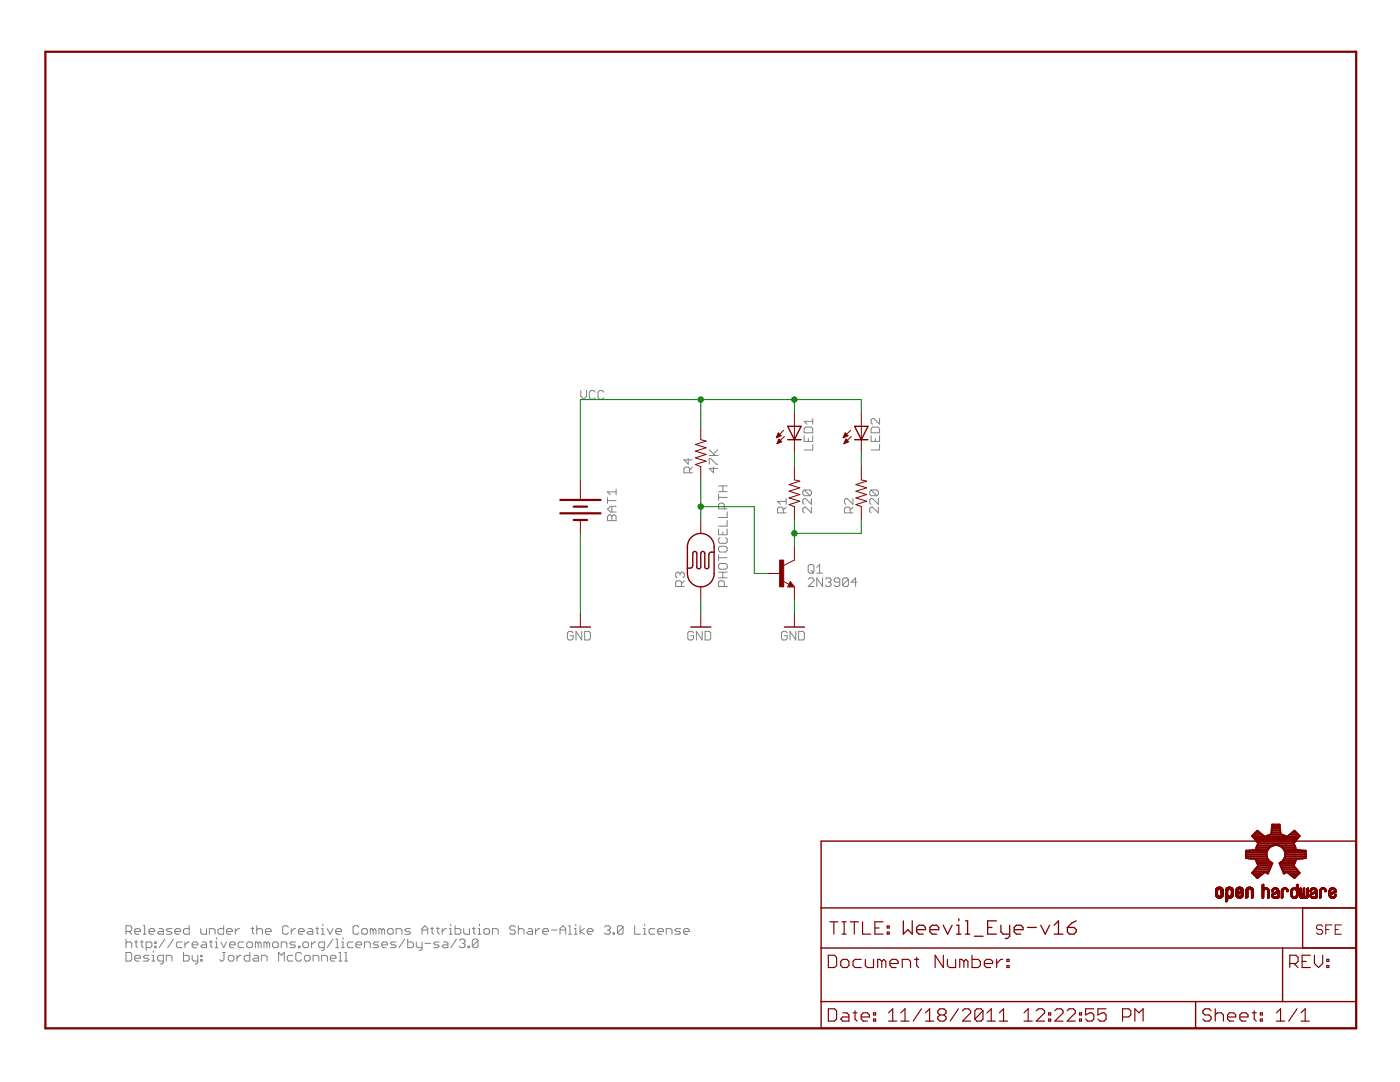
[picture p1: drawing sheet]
<svg xmlns="http://www.w3.org/2000/svg" width="279mm" height="216mm" viewBox="0 0 279 216" stroke-linecap="round" stroke-linejoin="round" font-family="sans-serif">
<g fill="none" stroke="#808080" stroke-width=".2">
<path d="M115.9 77.9v1.2l.6 .6 .6-.6v-1.2M118.8 78.2l-.3-.3h-.6l-.3 .3v1.2l.3 .3h.6l.3-.3M120.5 78.2l-.3-.3h-.6l-.2 .3v1.2l.2 .3h.6l.3-.3M121.2 99.3v1.2M121.2 99.9h1.8M123 97.6v1.1M123 98.1h-1.8l.6 .6M137.4 91.5v1.1l-.9-.8h1.7M137.6 94.3v-.8l-.2-.3h-.6l-.3 .3v.8h1.7M138.2 93.2l-.6 .6M141.5 92.6v-1.1h.3l1.2 1.1h.3M141.5 90.9h1.8"/>
<path d="M141.5 89.7l1.2 1.2M142.4 93.2v1.1l-.9-.8h1.8M143.3 89.7l-.9 .9M143.4 98.7v1.1M143.4 99.3h1.7M143.4 98.1h1.7M143.4 97h1.7M144.3 97v1.1M156.9 99.5v1.1M160.5 86.9v1.2h1.7v-1.2M160.5 97.8h1.1l.3 .2v.6l-.3 .3M160.5 97.8l-.3 .2v.6l.3 .3h1.1"/>
<path d="M160.5 97.8l1.1 1.1M160.8 85.2h1.1l.3 .3v.9h-1.7v-.9zM161.3 87.5v.6M161.9 99.5v1.1l-1.1-1.1h-.3l-.3 .3v.5l.3 .3M162.2 88.7v1.1h-1.7M162.2 83.5v1.1M162.2 84.1h-1.7l.6 .5M170.2 99.5v1.1l-1.1-1.1h-.3l-.3 .3v.5l.3 .3M173.8 97.8l-.2 .2v.6l.2 .3h1.2M173.8 97.8h1.2l.3 .2v.6l-.3 .3M173.8 97.8l1.2 1.1M173.8 86.9v1.2h1.7v-1.2"/>
<path d="M174.1 85.2h1.2l.2 .3v.9h-1.7v-.9zM174.7 87.5v.6M175.3 99.5v1.1l-1.2-1.1h-.3l-.2 .3v.5l.2 .3M175.5 88.7v1.1h-1.7M175.5 83.5v1.1l-1.1-1.1h-.3l-.3 .3v.5l.3 .3M121.2 103l.3-.3h.3l.3 .3 .3-.3h.3l.3 .3v.9h-1.8zM122.1 101v1.2M122.1 103v.9M123 101h-1.2l-.6 .6 .6 .6h1.2M135.7 114.4l-.3-.2h-.3l-.2 .2v.6l.2 .3M135.7 114.4l.3-.2h.3l.3 .2v.6l-.3 .3M135.7 114.4v.3"/>
<path d="M136 117v-.8l-.3-.3h-.6l-.2 .3v.8h1.7M136.6 115.9l-.6 .6M143.4 115.3h1.7M143.4 105.6v1.1h1.7v-1.1M143.4 109.3l.3-.3h1.1l.3 .3v.6l-.3 .3h-1.1l-.3-.3zM143.4 110.7v1.2M143.4 114.2h1.7M143.4 111.3h1.7M143.7 107.3l-.3 .3v.5l.3 .3h1.1l.3-.3v-.5l-.3-.3M143.7 112.4h1.1l.3 .3v.6l-.3 .3h-1.1l-.3-.3v-.6zM144.3 106.1v.6M144.3 114.2v1.1"/>
<path d="M144.5 117v-.8l-.2-.3h-.6l-.3 .3v.8h1.7M144.5 101.5v-.8l-.2-.3h-.6l-.3 .3v.8h1.7M145.1 102.1v1.2h-1.7M145.1 103.8v1.2h-1.7M156.3 102.3v-.8l-.3-.3h-.5l-.3 .3v.8h1.7M156.9 101.2l-.6 .6M156.9 100.1h-1.7l.5 .5M161.3 115.6l.3-.3h.5l.3 .3v.3l-1.1 1.1h1.1M161.3 112.9l.3-.3h.5l.3 .3v1.2l-.3 .3h-.5l-.3-.3zM161.9 113.8l.5 .6M161.9 101.2v1.1l-1.1-1.1h-.3l-.3 .3v.6l.3 .2M163 114.4h1.1"/>
<path d="M163 113.2l.6-.6v1.8M164.1 115.3v1.7l-1.1-1.7v1.7M164.7 115.6l.3-.3h.6l.3 .3v.3l-.3 .3M165.3 116.2h.3M165.6 116.2l.3 .3v.2l-.3 .3h-.6l-.3-.3M167.6 116.2h-.9l-.2-.3v-.3l.2-.3h.6l.3 .3v1.1l-.3 .3h-.6l-.2-.3M169.3 115.6v1.1l-.3 .3h-.5l-.3-.3M169.3 115.6l-.3-.3h-.5l-.3 .3v1.1M169.3 115.6l-1.1 1.1M169.7 102.3v-.8l-.3-.3h-.6l-.3 .3v.8h1.7M170.2 101.2l-.5 .6M171 116.2h-1.1l.9-.9v1.7"/>
<path d="M175.3 101.2v1.1l-1.2-1.1h-.3l-.2 .3v.6l.2 .2M114.4 126.3l-.3-.3h-.6l-.3 .3v1.1l.3 .3h.6l.3-.3v-.5h-.6M116.1 126v1.7l-1.1-1.7v1.7M116.7 126h.8l.3 .3v1.1l-.3 .3h-.8zM138.4 126.3l-.3-.3h-.6l-.2 .3v1.1l.2 .3h.6l.3-.3v-.5h-.6M140.1 126v1.7l-1.1-1.7v1.7M140.7 126h.9l.2 .3v1.1l-.2 .3h-.9zM157.1 126.3l-.3-.3h-.6l-.2 .3v1.1l.2 .3h.6l.3-.3v-.5h-.6M158.8 126v1.7l-1.1-1.7v1.7M159.4 126h.9l.2 .3v1.1l-.2 .3h-.9zM25.1 190.1h.9l.3 .2v1.2l-.3 .3h-.9zM25.1 185.9h.9l.3-.3v-.6l-.3-.3h-.9v1.7"/>
<path d="M25.1 187.4v1.7M25.1 188.2l.3-.2h.6l.3 .2v.9M25.7 185.9l.6 .5M26.9 191.2h1.1v-.3l-.3-.3h-.5l-.3 .3v.6l.3 .3h.5M26.9 185.9h1.1v-.3l-.3-.3h-.5l-.3 .3v.5l.3 .3h.5M26.9 188h.6M27.2 187.7v1.1l.3 .3M28 188h.6M28.3 187.7v1.1l.3 .3M28.6 184.7h.3v1.7M28.6 186.4h.6M29.2 189.1h.8l.3-.3v-.6l-.3-.2h-.8v1.7"/>
<path d="M29.7 190.6h-.8l-.3 .3 .3 .3h.5l.3 .3-.3 .3h-.8M29.7 185.9h1.2v-.3l-.3-.3h-.6l-.3 .3v.5l.3 .3h.6M30.3 191.8h.6M30.3 190.6h.3v1.2M30.6 189.8v.3M30.9 188h.3v.2h-.3zM30.9 188.8h.3v.3h-.3zM31.7 185.3h.6l.3 .3v.8h-.9l-.2-.3 .2-.2h.9M32.6 191.8h-.9l-.2-.3v-.6l.2-.3h.9v1.4l-.3 .3h-.3M32.9 187.4l-1.2 1.7M33.2 191.8v-1.2h.8l.3 .3v.9M34.3 185.3h-.8l-.3 .3 .3 .3h.5l.3 .2-.3 .3h-.8"/>
<path d="M34.6 187.4l-1.1 1.7M34.9 185.9h1.1v-.3l-.2-.3h-.6l-.3 .3v.5l.3 .3h.6M36.3 188h-.8l-.3 .2v.6l.3 .3h.8M36.6 190.1v1.7h.9l.3-.3v-.6l-.3-.3h-.9M36.9 188v1.1M37.8 184.7v1.7h-.9l-.3-.3v-.5l.3-.3h.9M37.8 188h-.3l-.6 .5M38.4 190.6v.9l.2 .3h.9M38.4 188.5h1.1v-.3l-.3-.2h-.6l-.2 .2v.6l.2 .3h.6M39.5 190.6v1.4l-.3 .3h-.3M40.1 191.5h.2v.3h-.2zM40.1 190.6h.2v.3h-.2z"/>
<path d="M40.1 185.3v.8l.2 .3h.9v-1.1M40.3 188h.6l.3 .2v.9h-.9l-.2-.3 .2-.3h.9M41.8 186.4v-1.1h.9l.2 .3v.8M41.8 188h.6M42.1 187.7v1.1l.3 .3M42.9 188h.3v1.1M42.9 189.1h.6M43.2 187.1v.3M44.1 188l.5 1.1 .6-1.1M44.4 190.1h.6M44.6 184.7v1.7h-.8l-.3-.3v-.5l.3-.3h.8M44.7 190.1v1.4l-.3 .3h-.3l-.3-.3"/>
<path d="M45.2 185.9h1.2v-.3l-.3-.3h-.6l-.3 .3v.5l.3 .3h.6M45.6 190.9l.2-.3h.6l.3 .3v.6l-.3 .3h-.6l-.2-.3zM45.8 188.5h1.1v-.3l-.2-.2h-.6l-.3 .2v.6l.3 .3h.6M46.9 185.3v1.1M47.3 190.6v1.2M47.8 185.3h-.3l-.6 .6M48.1 190.6h-.2l-.6 .6M48.7 188h-.9l-.3 .2v.6l.3 .3h.9M49.2 188.2l.3-.2h.6l.3 .2v.6l-.3 .3h-.6l-.3-.3zM49.8 190.1v1.7h-.8l-.3-.3v-.6l.3-.3h.8M50.1 185.3h.6M50.4 185v1.1l.3 .3"/>
<path d="M50.7 190.6h.6l.3 .3v.9h-.9l-.3-.3 .3-.3h.9M51.2 185.6l.3-.3h.6l.3 .3v.8M51.2 184.7v1.7M51.5 188.2l-.3-.2h-.2v1.1M51.5 188.2v.9M51.5 188.2l.3-.2 .3 .2v.9M52.2 191.8v-1.2h.8l.3 .3v.9M53 185.9h1.1v-.3l-.3-.3h-.5l-.3 .3v.5l.3 .3h.5M53.3 188.2l-.3-.2h-.3v1.1M53.3 188.2v.9M53.3 188.2l.2-.2 .3 .2v.9M54.4 188.2l.3-.2h.6l.2 .2v.6l-.2 .3h-.6l-.3-.3z"/>
<path d="M55.6 191.8v-1.7l.6 .5 .5-.5v1.7M56.1 189.1v-1.1h.9l.3 .2v.9M57.6 185l-.3-.3h-.6l-.3 .3v1.1l.3 .3h.6l.3-.3M58.1 185.3v1.1M58.5 190.6h-.9l-.3 .3v.6l.3 .3h.9M59 188h-.9l-.3 .2 .3 .3h.6l.3 .3-.3 .3h-.9M59 185.3h-.3l-.6 .6M59.6 185.9h1.1v-.3l-.3-.3h-.5l-.3 .3v.5l.3 .3h.5M59.6 188.8h.3v.3h-.3zM60.2 190.3l-.3-.2h-.6l-.3 .2v1.2l.3 .3h.6l.3-.3M60.7 188h.6l.3 .2v.6l-.3 .3h-.6l-.3-.3v-.6zM60.7 190.9l.3-.3h.6l.3 .3v.6l-.3 .3h-.6l-.3-.3z"/>
<path d="M61.6 185.3h.5l.3 .3v.8h-.8l-.3-.3 .3-.2h.8M62.1 188v1.1M62.5 191.8v-1.2h.8l.3 .3v.9M63 188h-.3l-.6 .5M63 185.3h.6M63.3 185v1.1l.3 .3M64.2 186.4h.5M64.2 185.3h.2v1.1M64.2 191.8v-1.2h.8l.3 .3v.9M64.4 184.4v.3M64.7 189.1h-.8l-.3-.3v-.6l.3-.2h.8v1.4l-.3 .3h-.2M65.3 185.3l.6 1.1 .5-1.1"/>
<path d="M65.9 191.2h1.2v-.3l-.3-.3h-.6l-.3 .3v.6l.3 .3h.6M66.4 187.4l-1.1 1.7M67 185.9h1.2v-.3l-.3-.3h-.6l-.3 .3v.5l.3 .3h.6M67 189.1h.6M67 187.4h.3v1.7M67.6 191.8h.6M67.6 190.1h.3v1.7M68.2 188h.3v1.1M68.2 189.1h.5M68.5 187.1v.3M68.8 191.8h.6M68.8 190.1h.3v1.7"/>
<path d="M70.5 188h-.9l-.3 .2v.6l.3 .3h.9M71 188.5h1.2v-.3l-.3-.2h-.6l-.3 .2v.6l.3 .3h.6M71.6 185l-.3-.3h-.6l-.2 .3v1.1l.2 .3h.6l.3-.3M72.2 185.6l.3-.3h.5l.3 .3v.5l-.3 .3h-.5l-.3-.3zM72.7 189.1v-1.1h.9l.3 .2v.9M74.5 185.6l-.3-.3h-.3v1.1M74.5 185.6v.8M74.5 185.6l.3-.3 .2 .3v.8M75.6 188h-.8l-.3 .2 .3 .3h.5l.3 .3-.3 .3h-.8M76.2 185.6l-.3-.3h-.3v1.1M76.2 185.6v.8M76.2 188.5h1.1v-.3l-.3-.2h-.5l-.3 .2v.6l.3 .3h.5"/>
<path d="M76.2 185.6l.3-.3 .3 .3v.8M77.3 185.6l.3-.3h.6l.3 .3v.5l-.3 .3h-.6l-.3-.3zM79.1 188h-.9l-.3 .2 .3 .3h.6l.3 .3-.3 .3h-.9M79.1 186.4v-1.1h.8l.3 .3v.8M80.8 187.4l-1.2 1.7M81.4 187.4v1.7h.8l.3-.3v-.6l-.3-.2h-.8M81.9 185.3h-.8l-.3 .3 .3 .3h.5l.3 .2-.3 .3h-.8M83.1 188v.8l.3 .3h.8M84.2 186.4v-1.1l.6-.6 .6 .6v1.1M84.2 188v1.4l-.3 .3h-.2M84.2 185.6h1.2M84.8 188.2h1.1"/>
<path d="M85.9 185.3h.6M86.2 185v1.1l.3 .3M87.1 185.3h.6M87.4 185v1.1l.3 .3M87.7 188h-.9l-.3 .2 .3 .3h.6l.3 .3-.3 .3h-.9M88.2 185.3v1.1M88.5 188h.6l.3 .2v.9h-.9l-.3-.3 .3-.3h.9M89.1 185.3h-.3l-.6 .6M89.7 186.4h.5M89.7 185.3h.3v1.1M90 184.4v.3M90.8 184.7v1.7h.9l.3-.3v-.5l-.3-.3h-.9"/>
<path d="M91.1 187.4l-1.1 1.7M91.7 187.7l.3-.3h.5l.3 .3v.3l-.3 .2M92.2 188.2h.3M92.5 185.3v.8l.3 .3h.9v-1.1M92.5 188.2l.3 .3v.3l-.3 .3h-.5l-.3-.3M93.4 188.8h.3v.3h-.3zM94.3 185.3h.5M94.6 185v1.1l.2 .3M95.4 187.7v1.1l-.3 .3h-.5l-.3-.3M95.4 187.7l-.3-.3h-.5l-.3 .3v1.1M95.4 187.7l-1.1 1.1M95.4 186.4h.6"/>
<path d="M95.4 185.3h.3v1.1M95.7 184.4v.3M96.6 185.6l.2-.3h.6l.3 .3v.5l-.3 .3h-.6l-.2-.3zM98.3 186.4v-1.1h.8l.3 .3v.8M102.8 185l-.2-.3h-.6l-.3 .3v.3l.3 .3h.6l.2 .3v.2l-.2 .3h-.6l-.3-.3M103.4 185.6l.3-.3h.6l.3 .3v.8M103.4 184.7v1.7M105.5 185.3h.5l.3 .3v.8h-.8l-.3-.3 .3-.2h.8M106.9 185.3v1.1M107.7 185.3h-.3l-.5 .6M108.3 185.9h1.2v-.3l-.3-.3h-.6l-.3 .3v.5l.3 .3h.6M110 185.6h1.2"/>
<path d="M111.8 185.6h1.1M111.8 186.4v-1.1l.5-.6 .6 .6v1.1M113.5 184.7h.2v1.7M113.5 186.4h.5M114.6 186.4h.6M114.6 185.3h.3v1.1M114.9 184.4v.3M115.8 184.7v1.7M116.6 185.3l-.8 .6 .8 .5M117.2 185.9h1.1v-.3l-.3-.3h-.5l-.3 .3v.5l.3 .3h.5M120.6 185l.3-.3h.6l.3 .3v.3l-.3 .3M121.2 185.6h.3"/>
<path d="M121.5 185.6l.3 .3v.2l-.3 .3h-.6l-.3-.3M122.4 186.1h.2v.3h-.2zM124.4 185l-.3-.3h-.6l-.3 .3v1.1M124.4 185v1.1l-.3 .3h-.6l-.3-.3M124.4 185l-1.2 1.1M126.7 184.7v1.7h1.1M128.4 186.4h.5M128.4 185.3h.3v1.1M128.7 184.4v.3M130.7 185.3h-.9l-.3 .3v.5l.3 .3h.9M131.3 185.9h1.1v-.3l-.3-.3h-.6l-.2 .3v.5l.2 .3h.6M133 186.4v-1.1h.8l.3 .3v.8"/>
<path d="M135.8 185.3h-.8l-.3 .3 .3 .3h.6l.2 .2-.2 .3h-.9M136.4 185.9h1.2v-.3l-.3-.3h-.6l-.3 .3v.5l.3 .3h.6"/>
</g>
<g fill="none" stroke="#800000" stroke-width=".2">
<path d="M115.8 95.8v3.7M139.8 85.1v2.6l1.1 .3-2.1 .7 2.1 .6-2.1 .7 2.1 .7-2.1 .7 2.1 .6-2.1 .7 1 .4v2.7M154.9 87.3h.1M155 87.2h.3M155.1 87.1h.5M155.1 86.9h.8M155.1 88.5h.2M155.2 88.3h.4M155.2 86.8h.5M155.2 86.7h.4M155.2 88.2h.7M155.3 86.6h.2"/>
<path d="M155.3 88.1h.6M155.3 87.9h.5M155.3 86.4l-.4 .9M155.3 86.4l.6 .6-1 .3M155.3 86.4h.1M155.4 87.8h.3M155.4 87.7h.2M155.5 87.6l.5 .5-.9 .4zM156.4 85.9l-1.5 1.4M156.5 87.1l-1.4 1.4M158.5 82.4v8M158.5 93.1v2.7l1.1 .2-2.1 .7 2.1 .6-2.1 .7 2.1 .7-2.1 .7 2.1 .6-2.1 .7 1 .4v2.7"/>
<path d="M168.3 87.3h.1M168.4 87.2h.3M168.4 87.1h.6M168.4 88.5h.2M168.5 86.9h.7M168.5 86.8h.6M168.5 88.3h.4M168.6 88.2h.6M168.6 86.7h.4M168.6 88.1h.7M168.6 86.6h.2M168.7 86.4h.1"/>
<path d="M168.7 87.9h.5M168.7 86.4l-.4 .9M168.7 86.4l.5 .6-.9 .3M168.7 87.8h.3M168.8 87.7h.1M168.8 87.6l.6 .5-1 .4zM169.8 85.9l-1.5 1.4M169.9 87.1l-1.5 1.4M171.9 93.1v2.7l1.1 .2-2.2 .7 2.2 .6-2.2 .7 2.2 .7-2.2 .7 2.2 .6-2.2 .7 1.1 .4v2.7M171.9 82.4v8M115.8 103.8v2.6M139.8 103.8v2.6"/>
<path d="M139.8 117.1v2.7M153.2 114.4h2.7M156.2 115.9l1.3 .7M157.7 116l.8 1.1h-1.3zM158.5 109.1v2.7l-2.1 1M158.5 117.1v2.7M115.8 122.4v2.7M139.8 122.4v2.7M158.5 122.4v2.7M242.6 178.5h.4M242.6 178.4h.4M242.6 178.3h.4"/>
<path d="M242.6 178.2h.4M242.6 178.1h.4M242.6 178h.4M242.6 177.9h.4M242.6 177.8h.4M242.6 178.6l.5 .1M242.6 178.6h.4M242.6 177.7h.4M242.6 177.6h.4M242.6 178.8h1.5M242.6 178.8h.6M242.6 178.7h.5"/>
<path d="M242.7 178.9h1.3M242.7 177.4h1.3M242.7 177.3h1.3M242.8 179h1.1M242.8 177.2h1.1M242.9 179.1h.9M242.9 177.1h.9M243 179.2h.7M243 177.1h.8M243 177.7h-.4M243.1 177.5l-.5 .1M243.1 177.5h-.5"/>
<path d="M243.1 177h.5M243.1 179.2h.5M243.2 177.5h-.6M243.5 177.5h.6M243.6 178.7h.5M243.6 177.5h.5M243.7 178.6h.4M243.7 177.7h.4M243.7 177.6h.4M243.7 178.5h.4M243.7 178.4h.4M243.7 178.3h.4"/>
<path d="M243.7 178.2h.4M243.7 178.1h.4M243.7 178h.4M243.7 177.9h.4M243.7 177.8h.4M244 178.9l-1.2 .1M244 178.9h-1.3M244.1 177.4h-1.5M244.1 178.8h-.6M244.6 179.9h.3M244.6 179.7h.4M244.6 179.6h.4"/>
<path d="M244.6 179.5h.4M244.6 179.4h.4M244.6 179.3h.4M244.6 178.9h1.4M244.6 178.8h1.5M244.6 178.8h.6M244.6 178.7h.5M244.6 178.6l.5 .1M244.6 178.6h.4M244.6 178.5h.4M244.6 178.4h.4M244.6 178.3h.4"/>
<path d="M244.6 178.2h.4M244.6 178.1h.4M244.6 178h.4M244.6 177.9h.4M244.6 177.8h.4M244.6 177.7h.4M244.6 180h.2M244.7 177.4h1.3M244.7 177.3h1.3M244.8 177.2l1.2 .1M244.8 177.2h1.1M244.9 177.2h1"/>
<path d="M244.9 177.1h.9M245 179.9h-.4M245 177.1h.7M245 179.8h-.4M245 179.2h-.4M245 177.6h-.4M245.1 177.5l-.5 .1M245.1 179.2h.5M245.1 177.5h-.5M245.2 177h.4M245.2 177.5h-.5M245.6 178.8h.5"/>
<path d="M245.6 177.5h.5M245.6 177.5l.5 .1M245.7 177.6h.4M245.7 178.6h.4M245.7 178.5h.4M245.7 177.7h.4M245.7 179.2h-1.1M245.7 178.4h.4M245.7 178.3h.4M245.7 178.2h.4M245.7 178.1h.4M245.7 178h.4"/>
<path d="M245.7 177.9h.4M245.7 177.8h.4M245.8 179.1h-1.2M245.9 179l-1.3 .1M245.9 179h-1.3M246 178.9l-1.4 .1M246 178.9h-1.4M246.1 177.4h-1.4M246.1 178.7h-.5M246.1 178.6l-.5 .1M246.1 178.6h-.4M246.6 178.6h.5"/>
<path d="M246.6 178.1h1.4M246.6 177.9l1.5 .1M246.6 177.9h.4M246.6 177.8h.4M246.6 177.7h.5M246.6 177.6h.5M246.6 178.7h.5M246.6 178.6l.5 .1M246.7 178.8h.5M246.7 178.8h1.4M246.7 177.4h1.4M246.7 178.9h1.3"/>
<path d="M246.7 177.3h1.3M246.8 177.3h1.2M246.8 179h1.1M246.8 177.2h1.1M246.9 179h1M246.9 177.2h1M246.9 179.1h.9M246.9 177.1h.9M247 179.2h.8M247 177.1h.8M247 177.7h-.4M247.1 178.5h-.5"/>
<path d="M247.1 177.5l-.5 .1M247.1 177.5h-.5M247.2 179.2h.4M247.2 177h.4M247.2 177.5h-.5M247.2 178.4h-.6M247.3 177.9h.8M247.3 178.4h-.7M247.4 178.3h-.8M247.4 177.8h.7M247.6 178.2l-1 .1M247.6 177.8h.5"/>
<path d="M247.6 177.5h.5M247.7 178.7h.4M247.7 178.2h-1.1M247.7 177.7h.4M247.7 178.6h.4M247.7 177.6h.4M247.7 178.5h.4M247.8 178.5h.3M247.8 178.4h.3M247.8 178.2h-1.2M247.9 178.3h.2M247.9 178.1h-1.3"/>
<path d="M248 178.9l-1.2 .1M248 178.3h.1M248.1 178.8h-.5M248.1 178h-1.5M248.1 178.7h-.5M248.6 179.2h.3M248.6 179h.4M248.6 178.9h.4M248.6 178.8h.4M248.6 178.7h.4M248.6 178.6h.4M248.6 178.5h.4"/>
<path d="M248.6 178.4h.4M248.6 178.3h.4M248.6 178.2h.4M248.6 178.1h.4M248.6 178h.4M248.6 177.9h.4M248.6 177.8h.4M248.6 177.7h.4M248.7 179.2h.1M248.7 177.4h1.4M248.8 177.3h1.2M248.8 177.2h1.2"/>
<path d="M248.9 177.2h1M248.9 177.1h.9M249 179.1h-.4M249 177.1h.8M249 179l-.4 .1M249.1 177.6h-.5M249.1 177.5l-.5 .1M249.2 177.5h-.5M249.2 177h.4M249.6 177.5h.5M249.7 177.5l.4 .1M249.7 177.7h.4"/>
<path d="M249.7 177.6h.4M249.7 179.2h.3M249.7 179h.5M249.7 178.9h.5M249.7 178.8h.5M249.7 178.7h.5M249.7 178.6h.5M249.7 178.5h.5M249.7 178.4h.5M249.7 178.3h.5M249.7 178.2h.5M249.7 178.1h.5"/>
<path d="M249.7 178h.5M249.7 177.9h.5M249.7 177.8h.5M249.7 177.7h.5M249.8 179.2h.1M250.1 177.4h-1.4M250.1 179.1h-.4M250.2 179l-.5 .1M251.9 179.2h.2M251.9 176.6h.3M251.9 179.1h.3M251.9 179h.3"/>
<path d="M251.9 178.9h.3M251.9 178.8h.3M251.9 178.7h.3M251.9 178.6h.3M251.9 178.5h.3M251.9 178.4h.3M251.9 178.3h.3M251.9 178.2h.3M251.9 178.1h.3M251.9 178h.3M251.9 177.9h.3M251.9 177.8h.3"/>
<path d="M251.9 177.7h.3M251.9 177.4h1.3M251.9 177.3h1.2M251.9 177.2l1.1 .1M251.9 177.2h1.1M251.9 177.2h.3M251.9 177.1h.3M251.9 177h.3M251.9 176.9h.3M251.9 176.8h.3M251.9 176.7h.3M251.9 176.5h.3"/>
<path d="M252 176.5h.2M252 176.4h.2M252.2 179.2h-.3M252.2 179l-.3 .1M252.2 177.8h-.3M252.3 177.6h-.4M252.3 177.2h.6M252.3 177.5l-.4 .1M252.4 177.5h-.5M252.5 177.5h-.6M252.6 177.1h.1M252.7 177.5h.5"/>
<path d="M252.8 177.5h.5M252.9 177.5h.4M252.9 177.6h.4M253 177.7h.3M253 177.8h.3M253 179.1h.3M253 179h.3M253 178.9h.3M253 178.8h.3M253 178.7h.3M253 178.6h.3M253 178.5h.3"/>
<path d="M253 178.4h.3M253 178.3h.3M253 178.2h.3M253 178.1h.3M253 178h.3M253 177.9h.3M253.1 179.3h.1M253.2 179.2h-.2M253.2 177.4h-1.3M253.3 179.2h-.3M253.3 179l-.3 .1M253.8 178.9h.4"/>
<path d="M253.8 178.8h.4M253.8 178.8h.3M253.8 178.7h.3M253.8 178.6h.3M253.8 177.9h.3M253.8 177.8h.3M253.8 178.9h.5M253.9 178.9l.8 .1M253.9 179h.8M253.9 177.4h1.2M254 179.1h.7M254 177.9l-.2 .1"/>
<path d="M254 177.4h1.1M254 179.2h.7M254 177.3h1M254.1 177.9h-.3M254.1 177.3h.9M254.1 178.2h1.1M254.1 179.2h.6M254.1 177.7h-.3M254.2 178.6h-.4M254.2 177.7h-.4M254.2 177.2h.7M254.2 177.6h-.3"/>
<path d="M254.2 178.2h1M254.2 179.3h.5M254.2 178.5h-.4M254.2 177.2h.6M254.3 177.5l-.4 .1M254.3 178.1h.9M254.3 177.5h-.4M254.3 178.5h-.4M254.4 179.3h.1M254.4 177.5h-.5M254.4 178.1h.8M254.5 177.1h.1"/>
<path d="M254.5 178.4h-.6M254.5 178h.7M254.6 178.9h.1M254.6 178.4h-.7M254.6 177.5h.5M254.6 178h.6M254.7 178.3h-.8M254.7 177.5h.5M254.8 177.5l.4 .1M254.8 177.9h.4M254.8 177.6h.4M254.9 177.9h.3"/>
<path d="M254.9 177.7h.3M254.9 177.8h.3M254.9 179h.3M254.9 178.9h.3M254.9 178.8h.3M254.9 178.7h.3M254.9 178.6h.3M254.9 178.5h.3M254.9 178.4h.3M254.9 178.3h.3M255.1 179.2h-.2M255.2 179.2h-.3"/>
<path d="M255.2 179.1h-.3M255.2 178.2l-1.2 .1M255.7 179h.3M255.7 178.9h.3M255.7 178.8h.3M255.7 178.7h.3M255.7 178.6h.3M255.7 178.5h.3M255.7 178.4h.3M255.7 178.3h.3M255.7 178.2h.3M255.7 178.1h.3"/>
<path d="M255.7 178h.3M255.7 177.9h.3M255.7 177.8h.3M255.7 177.7h.4M255.7 179.3h.1M255.8 177.4h1.2M255.9 179.2h-.2M255.9 177.4h1.1M255.9 177.3h1M256 179.2h-.3M256 177.3h.9M256 179.1h-.3"/>
<path d="M256.1 177.7h-.4M256.1 177.2h.7M256.1 177.6h-.4M256.1 177.2h.6M256.2 177.5l-.4 .1M256.2 177.5h-.4M256.3 177.5h-.5M256.3 177.1h.2M256.5 177.5h.5M256.6 177.5h.4M256.7 177.5h.4M256.8 177.6h.3"/>
<path d="M256.8 177.7h.3M256.8 177.9h.3M256.8 177.8h.3M256.9 177.9h.1M257 177.9h-.1M257.1 177.8h-.3M257.6 178.6h.3M257.6 178.5h.3M257.6 178.4h.3M257.6 178.3h.3M257.6 178.2h.3M257.6 178.1h.3"/>
<path d="M257.6 178h.3M257.6 177.9h.3M257.6 177.8h.3M257.6 178.8h.4M257.6 178.7h.4M257.6 177.6h.4M257.7 178.9h.4M257.7 178.9h.5M257.7 177.5h.4M257.7 178.9l1.2 .1M257.7 179h1.2M257.8 177.4h1.2"/>
<path d="M257.8 177.3h1.2M257.9 179.1h.9M257.9 177.3h1.1M257.9 179.2h.9M258 177.7h-.4M258 177.2h1M258 179.2h.7M258 177.2h.6M258.1 177.5l-.4 .1M258.1 179.3h.4M258.2 177.5h-.5M258.3 179.3h.1"/>
<path d="M258.3 177.1h.1M258.4 177.5h.6M258.5 177.5h.5M258.6 178.9h.4M258.6 177.5h.4M258.7 177.6h.3M258.7 178.8h.3M258.7 177.7h.3M258.7 178.6h.3M258.7 178.5h.3M258.7 178.4h.3M258.7 178.3h.3"/>
<path d="M258.7 178.2h.3M258.7 178.1h.3M258.7 178h.3M258.7 177.9h.3M258.7 177.8h.3M258.7 177.2h.3M258.7 177.1h.3M258.7 177h.3M258.7 176.9h.3M258.7 176.8h.3M258.7 176.7h.3M258.7 176.6h.3"/>
<path d="M258.8 176.5h.2M258.8 179l-1 .1M258.9 176.4h.1M259 178.9h-.5M259 178.8h-.4M259 178.7h-.3M259 177.4h-1.3M259.3 178.7h.4M259.3 178.6h.3M259.3 178.5h.3M259.3 178.4h.3M259.3 178.3h.3"/>
<path d="M259.3 178.2h.3M259.3 178.1h.3M259.3 178h.3M259.3 177.9h.3M259.3 177.8h.3M259.3 177.7h.3M259.3 177.6h.3M259.3 177.5h.3M259.3 177.4h.3M259.3 177.3h.3M259.4 178.9h.4M259.4 178.9h.3"/>
<path d="M259.4 178.8h.3M259.4 177.3h.2M259.4 178.9h1.7M259.4 179h1.6M259.4 177.2h.2M259.5 179.1h1.5M259.5 179.2h1.4M259.5 177.2h.1M259.6 179.2h.5M259.7 179.3h.4M259.9 179.3h.1M259.9 178.9h.6"/>
<path d="M260 178.9h.4M260.1 178.8h.3M260.1 178.7h.3M260.1 178.6h.3M260.1 178.5h.3M260.1 178.4h.3M260.1 178.3h.3M260.1 178.2h.3M260.1 178.1h.3M260.1 178h.3M260.1 177.9h.3M260.1 177.8h.3"/>
<path d="M260.1 177.7h.3M260.1 177.6h.3M260.1 177.5h.3M260.1 177.4h.3M260.1 177.3h.3M260.2 177.2h.2M260.3 179.2h.6M260.4 179.3h.4M260.7 178.9h.4M260.8 178.9h.3M260.8 178.8h.3M260.8 178.7h.3"/>
<path d="M260.8 178.6h.3M260.8 178.5h.3M260.8 178.4h.3M260.8 178.3h.3M260.8 178.2h.3M260.8 178.1h.3M260.8 178h.3M260.8 177.9h.3M260.8 177.8h.3M260.8 177.7h.3M260.8 177.6h.3M260.8 177.5h.3"/>
<path d="M260.8 177.4h.3M260.8 177.3h.3M260.9 177.2h.2M261 177.2h.1M261 179l-1.6 .1M261.4 178.8h.4M261.4 178.8h.3M261.4 178.7h.3M261.4 178.6h.3M261.4 178.9h.4M261.4 177.8h.3M261.4 177.7h.3"/>
<path d="M261.5 178.9h.4M261.5 178.9l.8 .1M261.5 179h.8M261.6 179l.8 .1M261.6 177.9l-.2 .1M261.6 179.1h.8M261.6 177.4h1.1M261.6 177.3h1.1M261.7 179.2h.7M261.7 177.9h-.3M261.7 177.3h.9M261.7 177.8h-.3"/>
<path d="M261.8 178.6h-.4M261.8 177.7h-.3M261.8 177.2h.7M261.8 177.6h-.3M261.8 178.2h1M261.9 179.3h.4M261.9 178.5h-.5M261.9 177.2h.5M261.9 178.1h.9M261.9 177.5l-.4 .1M261.9 177.5h-.4M262 178.5h-.5"/>
<path d="M262 177.5h-.5M262.1 178.1h.7M262.1 178.4h-.6M262.1 177.1h.1M262.1 178h.7M262.2 178.9h.1M262.2 178.4h-.7M262.2 177.5h.6M262.3 178h.5M262.3 178.3h-.7M262.4 177.5h.4M262.4 178.2l-.8 .1"/>
<path d="M262.4 177.9h.4M262.5 177.6h.3M262.5 177.7h.3M262.5 177.9h.3M262.5 178.2h.3M262.6 179h.2M262.6 178.9h.2M262.6 178.8h.2M262.6 178.7h.2M262.6 178.6h.2M262.6 178.5h.2M262.6 178.4h.2"/>
<path d="M262.6 178.3h.2M262.6 177.8h.2M262.6 179.3h.1M262.7 179.2h-.1M262.7 177.4h-1.1M262.8 179.2h-.2M262.8 179.1h-.2M262.8 178.2h-1.1M263.3 179.1h.3M263.3 179h.3M263.3 178.9h.3M263.3 178.8h.3"/>
<path d="M263.3 178.7h.3M263.3 178.6h.3M263.3 178.5h.3M263.3 178.4h.3M263.3 178.3h.3M263.3 178.2h.3M263.3 178.1h.3M263.3 178h.3M263.3 177.9h.3M263.3 177.8h.3M263.4 177.6h.3M263.4 179.3h.1"/>
<path d="M263.4 177.4h1.2M263.5 179.2h-.2M263.5 177.4h1.1M263.5 177.3h1M263.6 179.2h-.3M263.6 177.3h.9M263.7 177.7h-.4M263.7 177.2h.7M263.7 177.7h-.3M263.7 177.2h.6M263.8 177.5l-.4 .1M263.8 177.5h-.4"/>
<path d="M263.9 177.5h-.5M264 177.1h.1M264.1 177.5h.6M264.3 177.5h.4M264.3 177.5l.4 .1M264.4 177.6h.3M264.4 177.7h.4M264.4 177.8h.4M264.5 177.9h.1M264.7 177.9h-.2M265.2 178.6h.4M265.2 178.2h1.2"/>
<path d="M265.2 178.1h.4M265.2 178h.4M265.2 177.9h.4M265.2 177.8h.4M265.2 177.7h.4M265.2 178.8h.4M265.2 178.7h.4M265.3 178.8h.4M265.3 178.9h.5M265.3 178.9h.4M265.3 178.9h1.3M265.3 177.4h1.3"/>
<path d="M265.4 179h1.1M265.4 179h1M265.4 177.4h1.1M265.4 177.3h1M265.5 179.1h.9M265.5 177.3h.9M265.5 179.2h.9M265.6 177.2h.7M265.6 179.2h.7M265.6 178.5h-.4M265.6 177.6h-.3M265.7 177.2h.5"/>
<path d="M265.7 177.5l-.4 .1M265.7 177.5h-.4M265.7 179.3h.5M265.7 178.5h-.5M265.8 177.5h-.5M265.9 178.4h-.7M265.9 177.1h.1M265.9 179.3h.1M265.9 178h.7M266 178.4h-.8M266 178h.7M266 178.3h-.8"/>
<path d="M266 177.5h.6M266.1 178.9h.5M266.2 177.9h.5M266.2 177.5h.4M266.2 178.2l-1 .1M266.2 177.5l.4 .1M266.3 177.6h.3M266.3 178.8h.3M266.3 178.7h.3M266.3 178.2h-1.1M266.3 177.7h.3M266.3 177.8h.4"/>
<path d="M266.3 178.7h.4M266.4 178.6h.3M266.4 178.5h.3M266.5 178.5h.2M266.6 178.4h.1M266.6 178.1h-.9M266.6 178.9h-.4M266.6 178.1h-.8M266.6 178.8h-.4M264 184.9l-.3-.3h-.7l-.3 .3v.3l.3 .3h.7l.3 .3v.3l-.3 .3h-.7l-.3-.3M264.6 185.5h.6M265.8 184.6h-1.2v1.8"/>
<path d="M266.5 185.5h.6M267.7 184.6h-1.2v1.8h1.2"/>
</g>
<g fill="none" stroke="#800000" stroke-width=".28">
<path d="M157.2 85.1h2.7l-1.4 2.6zM157.2 87.7h2.7M170.6 87.7h2.6M170.6 85.1h2.6l-1.3 2.6zM138 107.1a2.67 2.67 0 0 1 2.9-.4 2.67 2.67 0 0 1 1.6 2.4v5.3a2.67 2.67 0 0 1-2.7 2.7 2.67 2.67 0 0 1-2.6-2.7v-5.8a2.56 2.56 0 0 1 .8-1.5zM142.5 110.2h-.7l-.3 .3v2.6a.4 .4 0 0 1-.4 .4 .4 .4 0 0 1-.4-.4v-2.7a.4 .4 0 0 0-.4-.4 .4 .4 0 0 0-.5 .4v2.7a.39 .39 0 0 1-.3 .4 .39 .39 0 0 1-.4-.4v-2.7a.4 .4 0 0 0-.4-.4 .4 .4 0 0 0-.4 .4l-.1 2.6-.3 .3-.7 .1M157.7 116.6l.2 .2h-.4l.2-.5 .6 .7h-.8M113.8 125.1h4M137.9 125.1h4M156.5 125.1h4M163.9 167.8h106.8v37.4h-106.8zM163.9 189.2h106.8"/>
<path d="M163.9 199.9h106.8M163.9 181.2h106.8M238.6 199.9v5.3M256 189.2v10.7M260 181.2v8"/>
</g>
<path d="M155.6 111.8h.8v5.3h-.8z" fill="#800000" stroke="#800000" stroke-width=".2"/>
<path d="M9.1 10.3h261.6v194.9h-261.6zM111.8 99.8h8M111.8 102.4h8M114.5 101.1h2.7M114.5 103.8h2.7" fill="none" stroke="#800000" stroke-width=".44"/>
<g fill="none" stroke="#800000" stroke-width=".23">
<path d="M165.3 190.6h1.2l.5 .4v1.7l-.5 .4h-1.2zM165.6 183.9h1.6M166.4 183.9v2.5M167.8 191.8l.4-.4h.8l.4 .4v.9l-.4 .4h-.8l-.4-.4zM168 183.9h.9M168 186.4h.9M168.5 183.9v2.5M169.7 183.9h1.6M170.5 183.9v2.5M171.9 191.4h-1.3l-.4 .4v.9l.4 .4h1.3M172.1 183.9v2.5h1.7M172.7 191.4v1.3l.4 .4h1.2v-1.7"/>
<path d="M174.6 185.2h.8M176 191.8l-.4-.4h-.4v1.7M176 191.8v1.3M176 191.8l.4-.4 .4 .4v1.3M176.2 183.9h-1.6v2.5h1.6M177.1 186h.4v.4h-.4zM177.1 184.8h.4v.4h-.4zM177.6 192.3h1.6v-.5l-.4-.4h-.8l-.4 .4v.9l.4 .4h.8M180.1 193.1v-1.7h1.2l.4 .4v1.3M182.5 191.4h.8M182.9 191v1.7l.4 .4M188.3 190.6v2.5l-1.7-2.5v2.5"/>
<path d="M189.1 191.4v1.3l.4 .4h1.2v-1.7M192.4 191.8l-.5-.4h-.4v1.7M192.4 191.8v1.3M192.4 191.8l.4-.4 .4 .4v1.3M194 190.6v2.5h1.2l.4-.4v-.9l-.4-.4h-1.2M196.4 192.3h1.7v-.5l-.4-.4h-.8l-.5 .4v.9l.5 .4h.8M198.9 191.4v1.7M200.1 191.4h-.4l-.8 .9M201 192.7h.4v.4h-.4zM201 191.4h.4v.4h-.4zM257.4 192.3h1.2l.5-.5v-.8l-.5-.4h-1.2v2.5M258.2 192.3l.9 .8"/>
<path d="M259.9 191.8h.8M261.5 190.6h-1.6v2.5h1.6M262.3 190.6v1.7l.8 .8 .9-.8v-1.7M264.8 192.7h.4v.4h-.4zM264.8 191.4h.4v.4h-.4zM165.3 201.3h1.2l.5 .4v1.6l-.5 .5h-1.2zM168.2 202.1h.8l.4 .4v1.3h-1.2l-.4-.5 .4-.4h1.2M170.2 202.1h.8M170.6 201.7v1.6l.4 .5M171.9 202.9h1.6v-.4l-.4-.4h-.8l-.4 .4v.8l.4 .5h.8M174.3 203.3h.5v.5h-.5zM174.3 202.1h.5v.4h-.5z"/>
<path d="M177.3 203.8h1.7M177.3 202.1l.9-.8v2.5M179.8 203.8h1.6M179.8 202.1l.8-.8v2.5M183.9 201.3l-1.7 2.5M184.7 203.8h1.7M184.7 202.1l.8-.8v2.5M187.6 202.5l-.4 .4v.4l.4 .5h.8l.4-.5v-.4l-.4-.4M187.6 202.5l-.4-.4v-.4l.4-.4h.8l.4 .4v.4l-.4 .4M187.6 202.5h.8M191.3 201.3l-1.7 2.5M192.1 201.7l.4-.4h.8l.4 .4v.4l-1.6 1.7h1.6"/>
<path d="M196.2 201.7v1.6l-.4 .5h-.9l-.4-.5M196.2 201.7l-.4-.4h-.9l-.4 .4v1.6M196.2 201.7l-1.7 1.6M197 203.8h1.6M197 202.1l.8-.8v2.5M199.5 203.8h1.6M199.5 202.1l.8-.8v2.5M204.4 203.8h1.6M204.4 202.1l.8-.8v2.5M206.8 201.7l.4-.4h.8l.5 .4v.4l-1.7 1.7h1.7M209.3 203.3h.4v.5h-.4zM209.3 202.1h.4v.4h-.4z"/>
<path d="M210.5 201.7l.4-.4h.9l.4 .4v.4l-1.7 1.7h1.7M213 201.7l.4-.4h.8l.4 .4v.4l-1.6 1.7h1.6M215.4 203.3h.4v.5h-.4zM215.4 202.1h.4v.4h-.4zM218.3 201.3h-1.6v1.2l.8-.4h.4l.4 .4v.8l-.4 .5h-.8l-.4-.5M220.7 201.3h-1.6v1.2l.8-.4h.4l.4 .4v.8l-.4 .5h-.8l-.4-.5M224 202.9h1.3l.4-.4v-.8l-.4-.4h-1.3v2.5M226.5 203.8v-2.5l.8 .8 .8-.8v2.5M241.7 201.7l-.4-.4h-.8l-.4 .4v.4l.4 .4h.8l.4 .4v.4l-.4 .5h-.8l-.4-.5M242.5 202.5l.4-.4h.9l.4 .4v1.3M242.5 201.3v2.5M245 202.9h1.6v-.4l-.4-.4h-.8l-.4 .4v.8l.4 .5h.8"/>
<path d="M247.4 202.9h1.7v-.4l-.4-.4h-.9l-.4 .4v.8l.4 .5h.9M249.9 202.1h.8M250.3 201.7v1.6l.4 .5M251.5 203.3h.4v.5h-.4zM251.5 202.1h.4v.4h-.4zM254.7 203.8h1.7M254.7 202.1l.9-.8v2.5M258.8 201.3l-1.6 2.5M259.7 203.8h1.6M259.7 202.1l.8-.8v2.5"/>
</g>
<g fill="none" stroke="#800000" stroke-width=".25">
<path d="M180.3 183.7v2.7l.9-.9 .9 .9v-2.7M182.9 185.5h1.8v-.4l-.4-.5h-.9l-.5 .5v.8l.5 .5h.9M185.6 185.5h1.7v-.4l-.4-.5h-.9l-.4 .5v.8l.4 .5h.9M188.2 184.6l.9 1.8 .9-1.8M190.9 186.4h.9M190.9 184.6h.4v1.8M191.3 183.3v.4M192.7 186.4h.8M192.7 183.7h.4v2.7M194.4 186.8h1.8M197.1 185.1h.9M198.9 183.7h-1.8v2.7h1.8"/>
<path d="M199.7 184.6v1.3l.5 .5h1.3M201.5 184.6v2.2l-.4 .5h-.5M202.4 185.5h1.8v-.4l-.5-.5h-.9l-.4 .5v.8l.4 .5h.9M205.1 185.1h1.7M207.7 184.6l.9 1.8 .9-1.8M210.4 186.4h1.7M210.4 184.6l.8-.9v2.7M213 185.1h1.3l.5 .4v.4l-.5 .5h-.8l-.5-.5zM214.8 183.7l-.9 .5-.9 .9"/>
</g>
<g fill="none" stroke="#800000" stroke-width=".4">
<path d="M248.7 170.9h4.1M248.7 170.5h4.1M248.7 170.2h4.1M248.7 169.8h4.2M249.2 171.3h3.7M249.9 174.2h2.3M250 166.9h2.3M250.2 173.9h3M250.2 166.5h1.6M250.3 167.2h8.7M250.3 174.6h1.4M250.5 173.5h2.9"/>
<path d="M250.5 167.6h8.2M250.6 166.1h.8M250.7 169.4h2.4M250.7 175h.5M250.7 171.6h2.5M250.8 169.1h2.6M250.8 173.1h2.8M250.8 172h2.8M250.8 168h7.6M250.9 168.7l.2-.4-1.2-1.5 1-1 1.6 1.2 1.2-.5 .2-2h1.5l.2 2 1.2 .5 1.5-1.2 1.1 1-1.3 1.5 .3 .4M250.9 168.7l-.3 .9-1.9 .2v1.4l1.9 .2 .5 1.3-1.2 1.5 1 1 1.6-1.2 .5 .3 .9-2.1a1.88 1.88 0 0 1-.3-3.3 1.88 1.88 0 0 1 2.9 1.6M250.9 168.7h3.2"/>
<path d="M251 172.4h2.9M251.1 172.7h2.6M251.1 168.3h7M252.7 166.9h3.9M252.9 174.2h.2M253.7 166.5h1.9M253.7 166.1h1.8M253.8 165.7h1.7M253.8 165.4h1.7M253.9 165h1.5M253.9 164.6h1.5M255.2 168.7h3.2"/>
<path d="M255.4 172.4h2.9M255.6 172.7h2.6M255.7 173.1h2.8M255.7 172h2.8M255.8 169.1h2.7M255.9 173.5h2.9M256 173.9h3.1M256.1 171.6h2.5M256.2 174.2h.2M256.2 169.4h2.4M256.3 171.3h3.8M256.4 169.8h4.2"/>
<path d="M256.5 170.9h4.1M256.5 170.2h4.1M256.5 170.5h4.1M257 166.9h2.3M257.1 174.2h2.2M257.5 166.5h1.6M257.6 174.6h1.4M257.9 166.1h.8M258 175h.6M258.4 168.7l.3 .9 1.9 .2v1.4l-1.9 .2-.6 1.3 1.3 1.5-1.1 1-1.5-1.2-.6 .3-.8-2.1 .7-.5 .4-1.2"/>
</g>
<path d="M139.8 79.7v5.4M158.5 79.7v2.7M139.8 95.8v8M158.5 90.4v2.7M171.9 82.4v-2.7h-56.1v16.1M171.9 90.4v2.7M115.8 106.4v16M139.8 119.8v2.6M139.8 101.1h10.7v13.3h2.7M158.5 103.8v5.3M158.5 119.8v2.6M171.9 103.8v2.6h-13.4" fill="none" stroke="#008000" stroke-width=".2"/>
<g fill="#008000" stroke="#008000" stroke-width=".2">
<circle cx="158.5" cy="106.4" r=".53"/>
<circle cx="139.8" cy="101.1" r=".53"/>
<circle cx="158.5" cy="79.7" r=".53"/>
<circle cx="139.8" cy="79.7" r=".53"/>
</g>
</svg>
